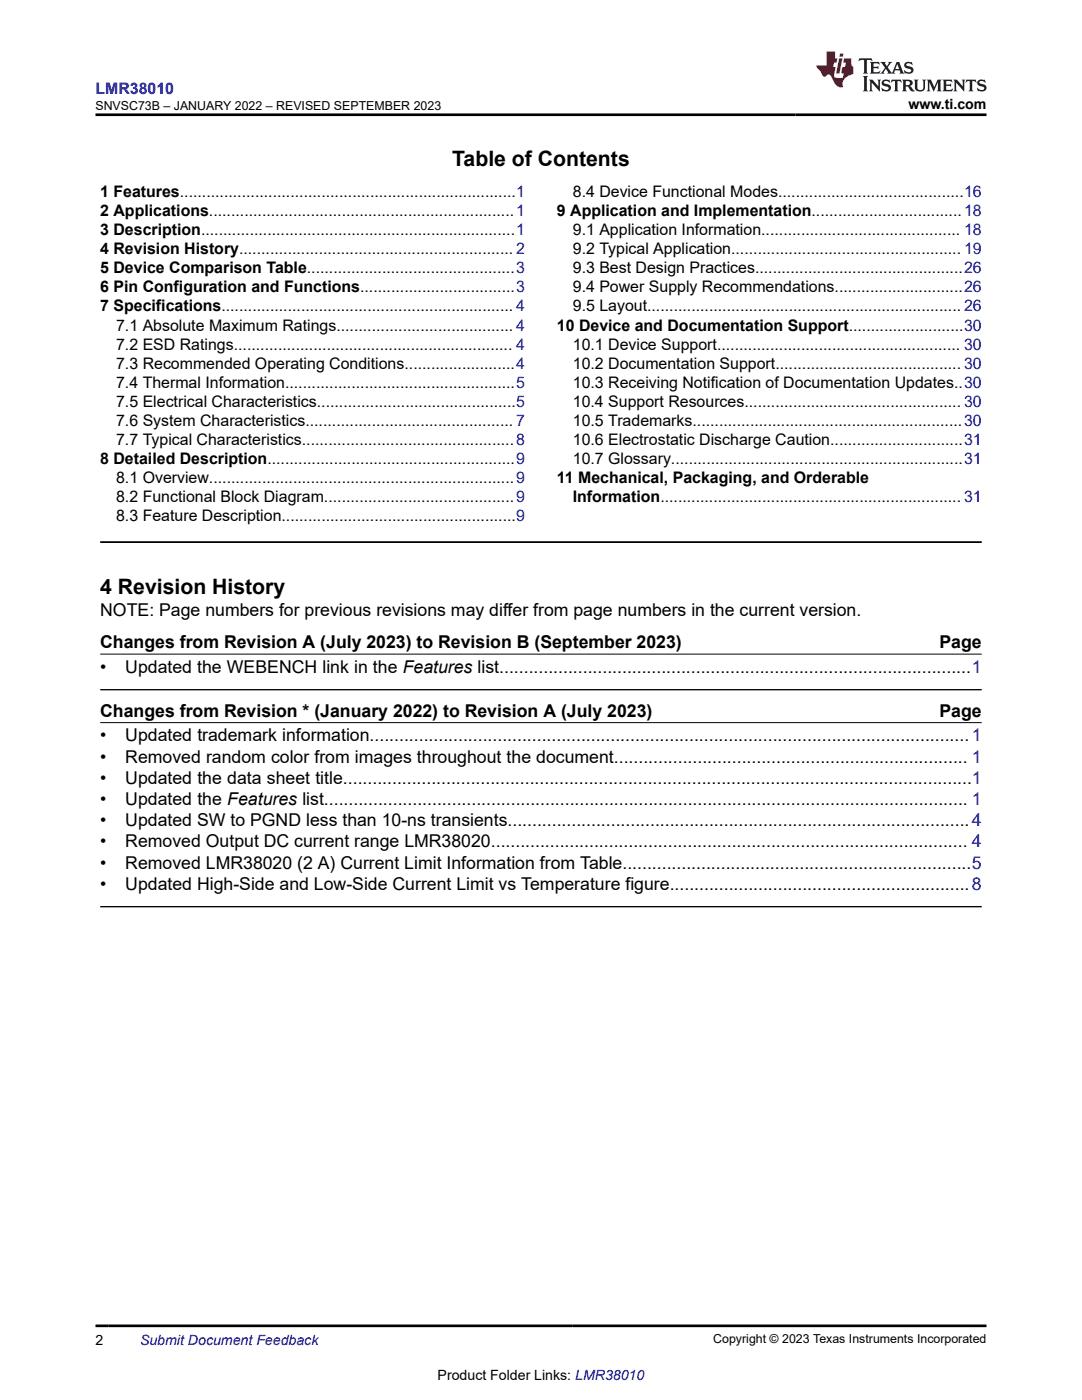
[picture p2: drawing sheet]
<svg xmlns="http://www.w3.org/2000/svg" width="216mm" height="279mm" viewBox="0 0 216 279" stroke-linecap="round" stroke-linejoin="round" font-family="sans-serif">
<defs><g id="words">
<g font-size="4.2">
<text x="90.2" y="33">Table of Contents</text>
<text x="20" y="118.6">4 Revision History</text>
</g>
<g font-size="3.5">
<text x="20" y="123">NOTE: Page numbers for previous revisions may differ from page numbers in the current version.</text>
<text x="20" y="129.4">Changes from Revision A (July 2023) to Revision B (September 2023)</text>
<text x="187.5" y="129.4">Page</text>
<text x="20" y="134.3">•</text>
<text x="25" y="134.3">Updated the WEBENCH link in the Features list................................................................................................1</text>
<text x="20" y="143">Changes from Revision * (January 2022) to Revision A (July 2023)</text>
<text x="187.5" y="143">Page</text>
<text x="20" y="148">•</text>
<text x="25" y="148">Updated trademark information..........................................................................................................................1</text>
<text x="20" y="152.2">•</text>
<text x="25" y="152.2">Removed random color from images throughout the document........................................................................ 1</text>
<text x="20" y="156.4">•</text>
<text x="20" y="160.7">•</text>
<text x="25" y="156.4">Updated the data sheet title................................................................................................................................1</text>
<text x="25" y="160.7">Updated the Features list................................................................................................................................... 1</text>
<text x="20" y="164.9">•</text>
<text x="25" y="164.9">Updated SW to PGND less than 10-ns transients..............................................................................................4</text>
<text x="20" y="169.1">•</text>
<text x="20" y="173.4">•</text>
<text x="25" y="169.1">Removed Output DC current range LMR38020................................................................................................. 4</text>
<text x="25" y="173.4">Removed LMR38020 (2 A) Current Limit Information from Table.......................................................................5</text>
<text x="20" y="177.6">•</text>
<text x="25" y="177.6">Updated High-Side and Low-Side Current Limit vs Temperature figure.............................................................8</text>
</g>
<text font-size="3.2" fill="#00f" x="19" y="18.7">LMR38010</text>
<g font-size="3.2">
<text x="20" y="39.3">1 Features............................................................................1</text>
<text x="114.3" y="39.3">8.4 Device Functional Modes..........................................16</text>
<text x="20" y="43.1">2 Applications.....................................................................1</text>
<text x="20" y="46.9">3 Description.......................................................................1</text>
<text x="111.1" y="43.1">9 Application and Implementation..................................18</text>
<text x="114.3" y="46.9">9.1 Application Information............................................. 18</text>
<text x="20" y="50.7">4 Revision History.............................................................. 2</text>
<text x="114.3" y="50.7">9.2 Typical Application.................................................... 19</text>
<text x="20" y="54.5">5 Device Comparison Table...............................................3</text>
<text x="20" y="58.3">6 Pin Configuration and Functions...................................3</text>
<text x="114.3" y="54.5">9.3 Best Design Practices...............................................26</text>
<text x="114.3" y="58.3">9.4 Power Supply Recommendations.............................26</text>
<text x="20" y="62.2">7 Specifications.................................................................. 4</text>
<text x="23.2" y="66">7.1 Absolute Maximum Ratings........................................ 4</text>
<text x="111.1" y="66">10 Device and Documentation Support..........................30</text>
<text x="114.3" y="62.2">9.5 Layout....................................................................... 26</text>
<text x="23.2" y="69.8">7.2 ESD Ratings............................................................... 4</text>
<text x="114.3" y="69.8">10.1 Device Support....................................................... 30</text>
<text x="23.2" y="73.6">7.3 Recommended Operating Conditions.........................4</text>
<text x="23.2" y="77.4">7.4 Thermal Information....................................................5</text>
<text x="114.3" y="73.6">10.2 Documentation Support.......................................... 30</text>
<text x="114.3" y="77.4">10.3 Receiving Notification of Documentation Updates..30</text>
<text x="23.2" y="81.2">7.5 Electrical Characteristics.............................................5</text>
<text x="114.3" y="81.2">10.4 Support Resources................................................. 30</text>
<text x="23.2" y="85">7.6 System Characteristics............................................... 7</text>
<text x="23.2" y="88.8">7.7 Typical Characteristics................................................8</text>
<text x="114.3" y="85">10.5 Trademarks.............................................................30</text>
<text x="114.3" y="88.8">10.6 Electrostatic Discharge Caution..............................31</text>
<text x="20" y="92.6">8 Detailed Description........................................................9</text>
<text x="114.3" y="92.6">10.7 Glossary..................................................................31</text>
<text x="23.2" y="96.4">8.1 Overview.....................................................................9</text>
<text x="23.2" y="100.3">8.2 Functional Block Diagram...........................................9</text>
<text x="111.1" y="96.4">11 Mechanical, Packaging, and Orderable</text>
<text x="114.3" y="100.3">Information.................................................................... 31</text>
<text x="23.2" y="104.1">8.3 Feature Description.....................................................9</text>
</g>
<g font-size="2.8">
<text x="181.3" y="21.8">www.ti.com</text>
<text x="19" y="268.4">2</text>
<text x="87.3" y="275.3">Product Folder Links: LMR38010</text>
</g>
<text font-size="2.8" fill="#00f" x="27.9" y="268.4">Submit Document Feedback</text>
<g font-size="2.5">
<text x="19.1" y="21.9">SNVSC73B – JANUARY 2022 – REVISED SEPTEMBER 2023</text>
<text x="142.3" y="268.1">Copyright © 2023 Texas Instruments Incorporated</text>
</g>
</g></defs>
<path d="M20 108.2h175.9" fill="none" stroke="#000" stroke-width=".35"/>
<path d="M20 130.5h175.9M20 144.2h175.9" fill="none" stroke="#000" stroke-width=".2"/>
<path d="M20 137.6h175.9M20 180.9h175.9" fill="none" stroke="#000" stroke-width=".26"/>
<path d="M171.5 11.6l-.2 .6 .5-.2h.6v.1v2.2l-.2 .4h1l-.2-.4v-2.2v-.1h.5l.5 .2-.1-.6zM173.6 12.4l.2 .3v1.6l-.2 .4h1.9l.1-.6a1.08 1.08 0 0 1-1.3 .2v-.7h.6l.4 .2v-.7l-.4 .2h-.6v-.5l.2-.2a1 1 0 0 1 1 .3l-.1-.5zM175.7 12.4l.9 1.1-1 1.2h.9l-.2-.2 .5-.8 .4 .8-.2 .2h1.6l-.2-.2 .2-.5h.9l.1 .5-.1 .2h.9l-.2-.4-.8-1.9h-.5l-.9 2.1-.9-1.1 .9-1h-.8l.2 .2-.4 .6-.4-.6 .2-.2zM179 12.8l.4 1h-.7zM180.7 12.5a.65 .65 0 0 0-.2 .7 .65 .65 0 0 0 .6 .5l.6 .1 .1 .3a.79 .79 0 0 1-.7 .4 .79 .79 0 0 1-.7-.5l.1 .7 .2-.1a.93 .93 0 0 0 1.1 0 .93 .93 0 0 0 .4-.9 1.46 1.46 0 0 0-1.2-.6l-.1-.3a1.09 1.09 0 0 1 1.2 .2l-.2-.6-.1 .1-.5-.2zM172.2 15.2l.2 .4v2.2l-.2 .4h1l-.2-.4v-2.2l.2-.4zM173.4 15.9l.2 .4v1.5l-.2 .4h.8l-.3-.4 .1-1.3 1.6 1.8v-2l.2-.4h-.7l.1 .2 .1 1.1-1.2-1.3zM176.2 16a.65 .65 0 0 0-.2 .8 .65 .65 0 0 0 .6 .4l.6 .2 .1 .2a.79 .79 0 0 1-.7 .4 .79 .79 0 0 1-.7-.5l.1 .7 .2-.1a.93 .93 0 0 0 1.1 .1 .93 .93 0 0 0 .4-1 1.46 1.46 0 0 0-1.2-.5l-.1-.4a1.09 1.09 0 0 1 1.2 .2l-.1-.6-.2 .1-.5-.1zM177.9 15.9l-.1 .6a.63 .63 0 0 1 .8-.3v1.6l-.3 .4h1l-.2-.4v-1.6a.66 .66 0 0 1 .8 .3l-.1-.6zM180 15.9l.2 .4v1.5l-.2 .4h1l-.2-.2-.1-.7h.5l.1 .2a.79 .79 0 0 0 1.2 .6l-1-.9a.61 .61 0 0 0 .6-.6 .61 .61 0 0 0-.5-.7zM180.8 16.2h.1a.47 .47 0 0 1 .5 .1 .47 .47 0 0 1 .1 .5l-.1 .1-.7 .1zM182.3 15.9l.2 .2a2.27 2.27 0 0 0 .4 2 1.04 1.04 0 0 0 1.7-.7v-1.3l.2-.2h-.8l.2 .4v1.1a.6 .6 0 0 1-.6 .6 .6 .6 0 0 1-.6-.6v-1.1l.3-.4zM184.9 15.9l.2 .4v1.5l-.2 .4h.8l-.3-.4v-1.4l.9 1.9 .9-1.9v1.4l-.3 .4h1l-.2-.4v-1.5l.2-.4h-.8l-.7 1.5-.6-1.5zM188.1 15.9l.2 .4v1.5l-.2 .4h1.9l.1-.6a1.09 1.09 0 0 1-1.3 .2v-.7h.6l.4 .2v-.6l-.4 .2h-.6v-.6l.2-.1a1.01 1.01 0 0 1 1 .3l-.1-.6zM190.2 15.9l.3 .4v1.5l-.3 .4h.8l-.2-.4v-1.3l1.6 1.8v-2l.2-.4h-.7l.2 .2v1.1l-1.2-1.3zM192.8 15.9l-.1 .6a.63 .63 0 0 1 .8-.3v1.6l-.3 .4h1l-.2-.4v-1.6a.66 .66 0 0 1 .8 .3l-.1-.6zM195.2 16a.65 .65 0 0 0-.2 .8 .65 .65 0 0 0 .6 .4l.6 .2 .2 .2a.79 .79 0 0 1-.7 .4 .79 .79 0 0 1-.7-.5l.1 .7 .2-.1a.93 .93 0 0 0 1 .1 .93 .93 0 0 0 .5-1 1.46 1.46 0 0 0-1.3-.5v-.4a1.09 1.09 0 0 1 1.2 .2l-.2-.6-.2 .1-.5-.1z" fill="#231f20"/>
<path d="M164.9 10.3v2.7h-2l.1 .4 .8 1a.95 .95 0 0 0 1 .9 .59 .59 0 0 1 .5-.4 .59 .59 0 0 1 .5 .3l.4 .8a1.59 1.59 0 0 0 2.1 1.4 1.61 1.61 0 0 1 1-2.3l1-.3-.1-1.5a1.59 1.59 0 0 1-.3-1.7h-1.5l-.2 .9h.6l-.2 .9h-.5l-.2 .9v.3l.4 .1-.1 .9h-.7a.73 .73 0 0 1-1-.7l.3-1.5h-.5l.1-.9h.5l.2-.9h-.5v-1.3zM167.4 11.6l-.6 3.1h.7l.6-3.1zM167.6 10.7l-.1 .6h.7l.1-.6z" fill="#ed1c24"/>
<path d="M19 22.9h177.8M19 264.6h177.8" fill="none" stroke="#000" stroke-width=".53"/>
<use href="#words"/>
</svg>
